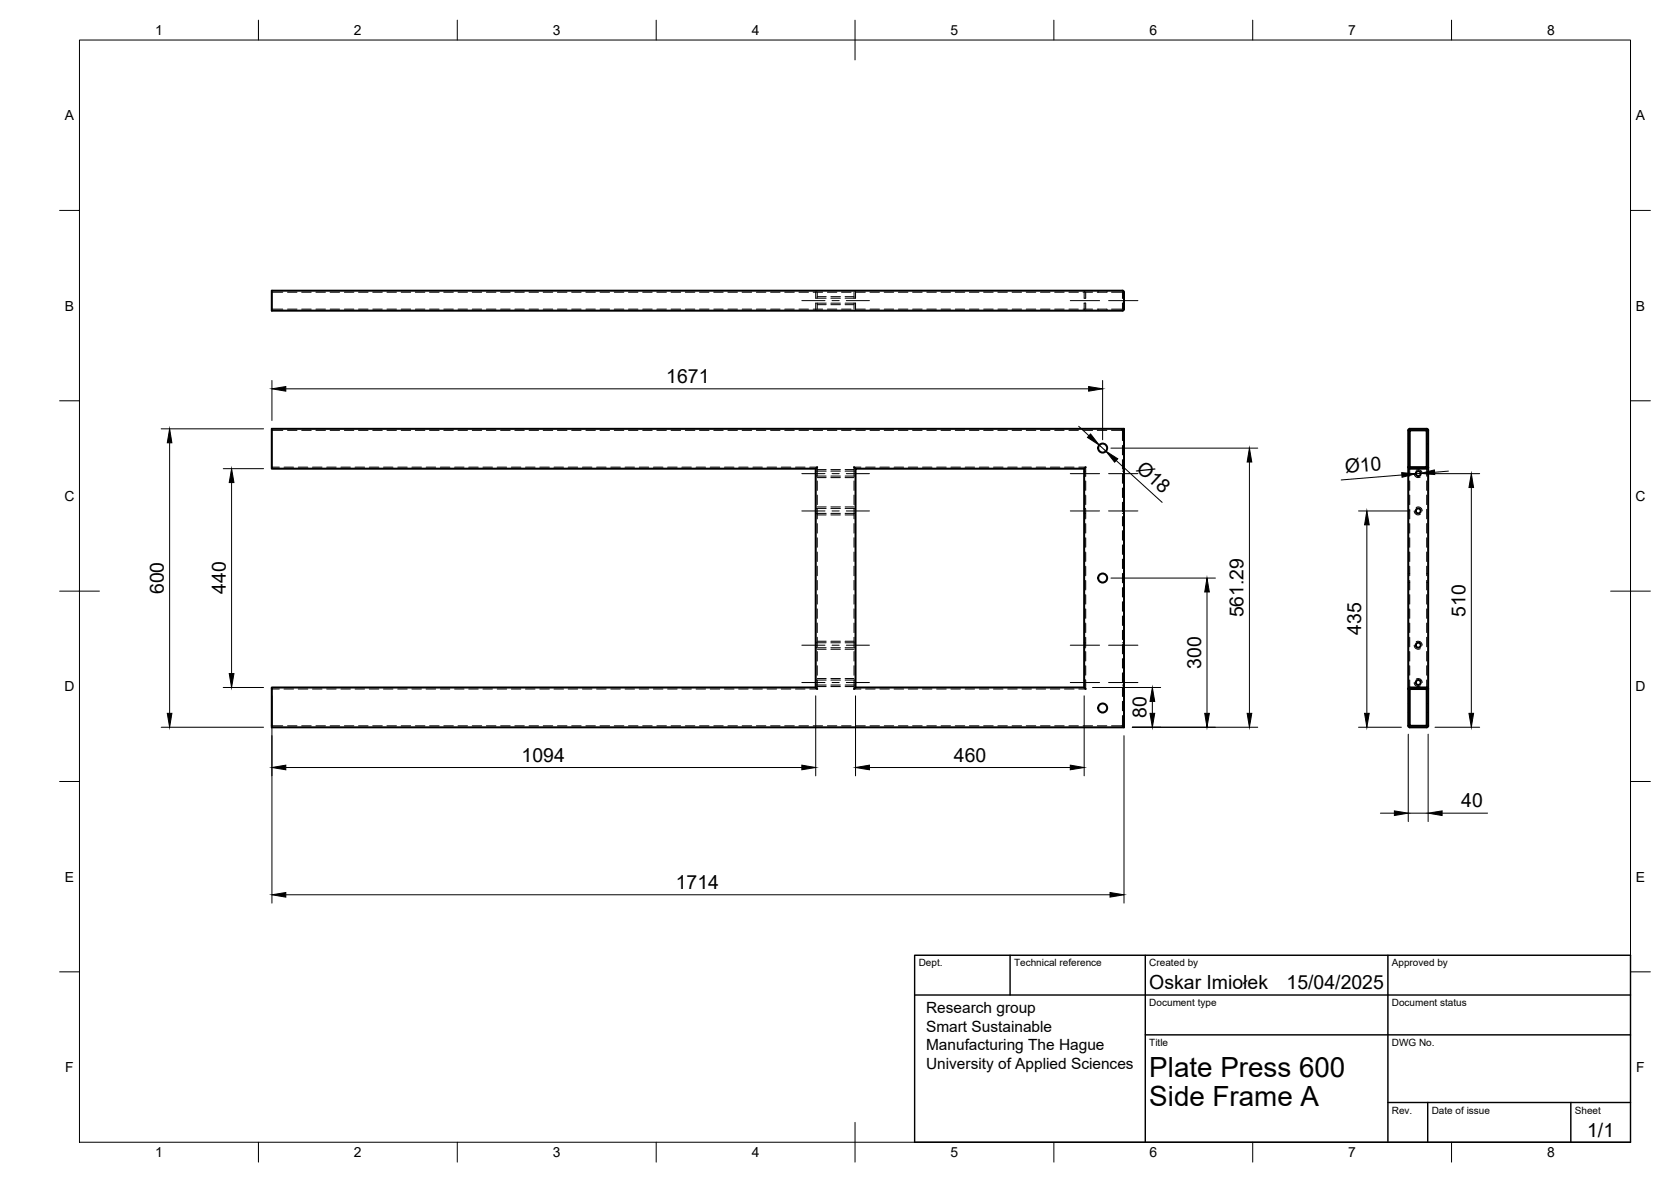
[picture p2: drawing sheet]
<svg xmlns="http://www.w3.org/2000/svg" width="420mm" height="297mm" viewBox="0 0 420 297" stroke-linecap="round" stroke-linejoin="round" font-family="sans-serif">
<defs><g id="words">
<g font-size="7">
<text x="289" y="270.6">Plate Press 600</text>
<text x="289" y="278.1">Side Frame A</text>
</g>
<g font-size="4.9">
<text x="167.5" y="96.3">1671</text>
<text x="285.5" y="118.1" transform="rotate(42 285.5 118.1)">Ø18</text>
<text x="338.3" y="119" transform="rotate(-5 338.3 119)">Ø10</text>
<text x="41.2" y="149.3" transform="rotate(-90 41.2 149.3)">600</text>
<text x="56.8" y="149.3" transform="rotate(-90 56.8 149.3)">440</text>
<text x="312.7" y="155.2" transform="rotate(-90 312.7 155.2)">561.29</text>
<text x="368.5" y="154.9" transform="rotate(-90 368.5 154.9)">510</text>
<text x="342.2" y="159.6" transform="rotate(-90 342.2 159.6)">435</text>
<text x="302" y="168.1" transform="rotate(-90 302 168.1)">300</text>
<text x="288.3" y="180.5" transform="rotate(-90 288.3 180.5)">80</text>
<text x="131.1" y="191.4">1094</text>
<text x="239.9" y="191.4">460</text>
<text x="367.4" y="202.9">40</text>
<text x="169.9" y="223.5">1714</text>
<text x="289" y="248.5">Oskar Imiołek</text>
<text x="323.5" y="248.5">15/04/2025</text>
<text x="399.1" y="285.7">1/1</text>
</g>
<g font-size="3.9">
<text x="232.9" y="254.6">Research group</text>
<text x="232.9" y="259.3">Smart Sustainable</text>
<text x="232.9" y="263.9">Manufacturing The Hague</text>
<text x="232.9" y="268.6">University of Applied Sciences</text>
</g>
<g font-size="3.5">
<text x="39" y="8.8">1</text>
<text x="89" y="8.8">2</text>
<text x="139" y="8.8">3</text>
<text x="189" y="8.8">4</text>
<text x="239" y="8.8">5</text>
<text x="289" y="8.8">6</text>
<text x="339" y="8.8">7</text>
<text x="389" y="8.8">8</text>
<text x="16.3" y="30.2">A</text>
<text x="411.3" y="30.2">A</text>
<text x="16.3" y="78">B</text>
<text x="411.3" y="78">B</text>
<text x="16.2" y="125.9">C</text>
<text x="411.2" y="125.9">C</text>
<text x="16.2" y="173.7">D</text>
<text x="411.2" y="173.7">D</text>
<text x="16.3" y="221.6">E</text>
<text x="411.3" y="221.6">E</text>
<text x="16.4" y="269.4">F</text>
<text x="411.4" y="269.4">F</text>
<text x="39" y="290.8">1</text>
<text x="89" y="290.8">2</text>
<text x="139" y="290.8">3</text>
<text x="189" y="290.8">4</text>
<text x="239" y="290.8">5</text>
<text x="289" y="290.8">6</text>
<text x="339" y="290.8">7</text>
<text x="389" y="290.8">8</text>
</g>
<g font-size="2.5">
<text x="231" y="242.9">Dept.</text>
<text x="255" y="242.9">Technical reference</text>
<text x="289" y="242.9">Created by</text>
<text x="350" y="242.9">Approved by</text>
<text x="289" y="252.8">Document type</text>
<text x="350" y="252.8">Document status</text>
<text x="289" y="262.9">Title</text>
<text x="350" y="262.9">DWG No.</text>
<text x="350" y="279.9">Rev.</text>
<text x="360" y="279.9">Date of issue</text>
<text x="396" y="279.9">Sheet</text>
</g>
</g></defs>
<!-- layer: Visible -->
<g fill="none" stroke="#000" stroke-width=".51">
<path d="M68.3 73.1h213.9l.4 .3v4.3l-.4 .4h-213.9zM205.1 117.8v55M214.7 117.4l.4 .4M272.6 117.8h-57.5v55M273 117.4l-.4 .4v55M282.2 108.1l.4-.3h-214.3v10h136.8l.4-.4M282.6 107.8v75h-214.3v-10h136.8M354.1 117.4l.4 .4M354.5 108.1h4.2v9.3h-4.2zM354.5 117.8h4.2M359.1 117.4l-.4 .4M205.1 172.8l.4 .4"/>
<path d="M215.1 172.8l-.4 .4M215.1 172.8h57.5l.4 .4M354.5 173.2h4.2v9.2h-4.2zM359.1 173.1l-.4-.3h-4.2l-.4 .3M282.2 182.4l.4 .4M354.5 182.8h4.2M358.7 182.8l.4-.4v-74.3l-.4-.3h-4.2l-.4 .3v74.3l.4 .4"/>
<circle cx="277.3" cy="112.6" r="1.13"/>
<circle cx="356.6" cy="119" r=".62"/>
<circle cx="356.6" cy="128.4" r=".62"/>
<circle cx="277.3" cy="145.3" r="1.13"/>
<circle cx="277.3" cy="177.9" r="1.13"/>
<circle cx="356.6" cy="162.1" r=".62"/>
<circle cx="356.6" cy="171.5" r=".62"/>
</g>
<!-- layer: Hidden -->
<g fill="none" stroke="#000" stroke-width=".25">
<path d="M68.3 77.7h2.8M68.3 73.4h2.8M72.3 77.7h2.4M72.3 73.4h2.4M75.9 77.7h2.4M75.9 73.4h2.4M79.4 77.7h2.4M79.4 73.4h2.4M83 77.7h2.4M83 73.4h2.4M86.6 77.7h2.4M86.6 73.4h2.4"/>
<path d="M90.1 77.7h2.4M90.1 73.4h2.4M93.7 77.7h2.4M93.7 73.4h2.4M97.3 77.7h2.4M97.3 73.4h2.4M100.9 77.7h2.4M100.9 73.4h2.4M104.4 77.7h2.4M104.4 73.4h2.4M108 77.7h2.4M108 73.4h2.4"/>
<path d="M111.6 77.7h2.4M111.6 73.4h2.4M115.2 77.7h2.3M115.2 73.4h2.3M118.7 77.7h2.4M118.7 73.4h2.4M122.3 77.7h2.4M122.3 73.4h2.4M125.9 77.7h2.4M125.9 73.4h2.4M129.5 77.7h2.3M129.5 73.4h2.3"/>
<path d="M133 77.7h2.4M133 73.4h2.4M136.6 77.7h2.4M136.6 73.4h2.4M140.2 77.7h2.4M140.2 73.4h2.4M143.7 77.7h2.4M143.7 73.4h2.4M147.3 77.7h2.4M147.3 73.4h2.4M150.9 77.7h2.4M150.9 73.4h2.4"/>
<path d="M154.5 77.7h2.3M154.5 73.4h2.3M158 77.7h2.4M158 73.4h2.4M161.6 77.7h2.4M161.6 73.4h2.4M165.2 77.7h2.4M165.2 73.4h2.4M168.7 77.7h2.4M168.7 73.4h2.4M172.3 77.7h2.4M172.3 73.4h2.4"/>
<path d="M175.9 77.7h2.4M175.9 73.4h2.4M179.5 77.7h2.3M179.5 73.4h2.3M183 77.7h2.4M183 73.4h2.4M186.6 77.7h2.4M186.6 73.4h2.4M190.2 77.7h2.4M190.2 73.4h2.4M193.8 77.7h2.3M193.8 73.4h2.3"/>
<path d="M197.3 77.7h2.4M197.3 73.4h2.4M200.9 77.7h2.4M200.9 73.4h2.4M204.5 77.7h2.3M204.5 73.4h2.3M205.5 76.6h2.2M205.5 74.6h2.2M205.5 73.1l-.4 .3v1.6l2.6-.1M205.5 73.4v1.6M205.5 76.2v1.5M207.7 76.2h-2.6v1.6l.4 .3"/>
<path d="M208 77.7h2.4M208 73.4h2.4M208.9 76.2h2.4M208.9 74.9h2.4M208.9 76.6h2.4M208.9 74.6h2.4M211.6 77.7h2.4M211.6 73.4h2.4M212.5 76.2h2.6v1.6l-.4 .3M212.5 76.6h2.2M212.5 74.6h2.2M214.7 73.1l.4 .2v1.7l-2.6-.1"/>
<path d="M214.7 73.4v1.6M214.7 76.2v1.5M215.2 77.7h2.4M215.2 73.4h2.4M218.8 77.7h2.3M218.8 73.4h2.3M222.3 77.7h2.4M222.3 73.4h2.4M225.9 77.7h2.4M225.9 73.4h2.4M229.5 77.7h2.4M229.5 73.4h2.4"/>
<path d="M233 77.7h2.4M233 73.4h2.4M236.6 77.7h2.4M236.6 73.4h2.4M240.2 77.7h2.4M240.2 73.4h2.4M243.8 77.7h2.3M243.8 73.4h2.3M247.3 77.7h2.4M247.3 73.4h2.4M250.9 77.7h2.4M250.9 73.4h2.4"/>
<path d="M254.5 77.7h2.4M254.5 73.4h2.4M258 77.7h2.4M258 73.4h2.4M261.6 77.7h2.4M261.6 73.4h2.4M265.2 77.7h2.4M265.2 73.4h2.4M268.8 77.7h2.3M268.8 73.4h2.3M272.3 77.7h2.4M272.3 73.4h2.4"/>
<path d="M273 73.1l-.4 .3v1.6l.4-.1v-1.5M273 77.7v-1.5h-.4v1.5l.4 .4M275.9 77.7h2.4M275.9 73.4h2.4M276.1 73.1v.3M276.1 77.7v.4M278.4 73.1v.3M278.4 77.7v.4M279.5 73.4h2.7v1.6l.4-.1M282.6 76.2h-.4v1.5h-2.7M68.3 117.4h1.9M68.3 108.1h2.8"/>
<path d="M71.4 117.4h2.4M72.3 108.1h2.4M75 117.4h2.4M75.9 108.1h2.4M78.6 117.4h2.4M79.4 108.1h2.4M82.1 117.4h2.4M83 108.1h2.4M85.7 117.4h2.4M86.6 108.1h2.4M89.3 117.4h2.4M90.1 108.1h2.4"/>
<path d="M92.9 117.4h2.4M93.7 108.1h2.4M96.4 117.4h2.4M97.3 108.1h2.4M100 117.4h2.4M100.9 108.1h2.4M103.6 117.4h2.4M104.4 108.1h2.4M107.1 117.4h2.4M108 108.1h2.4M110.7 117.4h2.4M111.6 108.1h2.4"/>
<path d="M114.3 117.4h2.4M115.2 108.1h2.3M117.9 117.4h2.3M118.7 108.1h2.4M121.4 117.4h2.4M122.3 108.1h2.4M125 117.4h2.4M125.9 108.1h2.4M128.6 117.4h2.4M129.5 108.1h2.3M132.1 117.4h2.4M133 108.1h2.4"/>
<path d="M135.7 117.4h2.4M136.6 108.1h2.4M139.3 117.4h2.4M140.2 108.1h2.4M142.9 117.4h2.3M143.7 108.1h2.4M146.5 117.4h2.3M147.3 108.1h2.4M150 117.4h2.4M150.9 108.1h2.4M153.6 117.4h2.4M154.5 108.1h2.3"/>
<path d="M157.2 117.4h2.3M158 108.1h2.4M160.7 117.4h2.4M161.6 108.1h2.4M164.3 117.4h2.4M165.2 108.1h2.4M167.9 117.4h2.4M168.7 108.1h2.4M171.4 117.4h2.4M172.3 108.1h2.4M175 117.4h2.4M175.9 108.1h2.4"/>
<path d="M178.6 117.4h2.4M179.5 108.1h2.3M182.2 117.4h2.4M183 108.1h2.4M185.7 117.4h2.4M186.6 108.1h2.4M189.3 117.4h2.4M190.2 108.1h2.4M192.9 117.4h2.4M193.8 108.1h2.3M196.4 117.4h2.4M197.3 108.1h2.4"/>
<path d="M200 117.4h2.4M200.9 108.1h2.4M203.6 117.4h1.9v2.3M204.5 108.1h2.3M205.1 119.6h2.6M205.1 118.4h2.6M205.5 118h2.2M208 108.1h2.4M208.9 119.6h2.4M208.9 118.4h2.4M208.9 118h2.4M211.6 108.1h2.4"/>
<path d="M212.5 119.6h2.6M212.5 118.4h2.6M212.5 118h2.2M215.2 108.1h2.4M216.5 117.4h-1.8v2.3M217.7 117.4h2.3M218.8 108.1h2.3M221.2 117.4h2.4M222.3 108.1h2.4M224.8 117.4h2.4M225.9 108.1h2.4M228.4 117.4h2.4"/>
<path d="M229.5 108.1h2.4M232 117.4h2.3M233 108.1h2.4M235.5 117.4h2.4M236.6 108.1h2.4M239.1 117.4h2.4M240.2 108.1h2.4M242.7 117.4h2.3M243.8 108.1h2.3M246.3 117.4h2.3M247.3 108.1h2.4M249.8 117.4h2.4"/>
<path d="M250.9 108.1h2.4M253.4 117.4h2.4M254.5 108.1h2.4M257 117.4h2.3M258 108.1h2.4M260.5 117.4h2.4M261.6 108.1h2.4M264.1 117.4h2.4M265.2 108.1h2.4M267.7 117.4h2.4M268.8 108.1h2.3M271.3 117.4h1.7v2.3"/>
<path d="M272.3 108.1h2.4M272.6 119.6h.4M272.6 118.4h.4M275.9 108.1h2.4M279.5 108.1h2.7v2.6M282.2 111.9v2.4M282.2 115.5v2.4M282.2 119.1v2.4M282.2 119.6h.4M282.2 118.4h.4M354.1 111.5h.4M354.1 113.7h.4"/>
<path d="M354.5 117.4v2.3M355.6 119a.98 .98 0 0 0 1.5 .9M356.1 118.2a.99 .99 0 0 1 1.5 .8M358.7 117.4v2.3M358.7 111.5h.4M358.7 113.7h.4M205.1 129h2.6M205.1 127.8h2.6M205.5 129.4h2.2M205.5 127.4h2.2M205.5 120h2.2M205.5 120.9v2.3"/>
<path d="M205.5 124.4v2.4M205.5 128v2.4M205.5 131.6v2.4M205.5 135.2v2.3M205.5 138.7v2.4M208.9 129h2.4M208.9 127.8h2.4M208.9 129.4h2.4M208.9 127.4h2.4M208.9 120h2.4M212.5 129h2.6M212.5 127.8h2.6"/>
<path d="M212.5 129.4h2.2M212.5 127.4h2.2M212.5 120h2.2M214.7 120.9v2.3M214.7 124.4v2.4M214.7 128v2.4M214.7 131.6v2.4M214.7 135.2v2.3M214.7 138.7v2.4M272.6 129h.4M272.6 127.8h.4M273 120.9v2.3"/>
<path d="M273 124.4v2.4M273 128v2.4M273 131.6v2.4M273 135.2v2.3M273 138.7v2.4M282.2 122.6v2.4M282.2 126.2v2.4M282.2 129.8v2.4M282.2 133.4v2.3M282.2 136.9v2.4M282.2 129h.4M282.2 127.8h.4"/>
<path d="M354.5 120.9v2.3M354.5 124.4v2.4M354.5 128v2.4M354.5 131.6v2.4M354.5 135.2v2.3M354.5 138.7v2.4M355.6 128.4a.98 .98 0 0 0 1.5 .9M356.1 127.5a.99 .99 0 0 1 1.5 .9M358.7 120.9v2.3M358.7 124.4v2.4M358.7 128v2.4M358.7 131.6v2.4"/>
<path d="M358.7 135.2v2.3M358.7 138.7v2.4M205.5 142.3v2.4M205.5 145.9v2.4M205.5 149.4v2.4M205.5 153v2.4M205.5 156.6v2.4M214.7 142.3v2.4M214.7 145.9v2.4M214.7 149.4v2.4M214.7 153v2.4M214.7 156.6v2.4"/>
<path d="M273 142.3v2.4M273 145.9v2.4M273 149.4v2.4M273 153v2.4M273 156.6v2.4M282.2 140.5v2.4M282.2 144.1v2.4M282.2 147.7v2.3M282.2 151.2v2.4M282.2 154.8v2.4M282.2 158.4v2.3M354.1 144.2h.4"/>
<path d="M354.1 146.4h.4M354.5 142.3v2.4M354.5 145.9v2.4M354.5 149.4v2.4M354.5 153v2.4M354.5 156.6v2.4M358.7 142.3v2.4M358.7 145.9v2.4M358.7 149.4v2.4M358.7 153v2.4M358.7 156.6v2.4M358.7 144.2h.4"/>
<path d="M358.7 146.4h.4M68.3 173.2h1.9M71.4 173.2h2.4M75 173.2h2.4M78.6 173.2h2.4M82.1 173.2h2.4M85.7 173.2h2.4M89.3 173.2h2.4M92.9 173.2h2.4M96.4 173.2h2.4M100 173.2h2.4M103.6 173.2h2.4"/>
<path d="M107.1 173.2h2.4M110.7 173.2h2.4M114.3 173.2h2.4M117.9 173.2h2.3M121.4 173.2h2.4M125 173.2h2.4M128.6 173.2h2.4M132.1 173.2h2.4M135.7 173.2h2.4M139.3 173.2h2.4M142.9 173.2h2.3M146.5 173.2h2.3"/>
<path d="M150 173.2h2.4M153.6 173.2h2.4M157.2 173.2h2.3M160.7 173.2h2.4M164.3 173.2h2.4M167.9 173.2h2.4M171.4 173.2h2.4M175 173.2h2.4M178.6 173.2h2.4M182.2 173.2h2.4M185.7 173.2h2.4M189.3 173.2h2.4"/>
<path d="M192.9 173.2h2.4M196.4 173.2h2.4M200 173.2h2.4M205.1 162.8h2.6M205.1 161.5h2.6M205.1 172.2h2.6M205.1 170.9h2.6M205.5 163.2h2.2M205.5 161.1h2.2M205.5 172.5h2.2M205.5 170.5h2.2M205.5 170.9v2.3h-1.9"/>
<path d="M205.5 160.2v2.3M205.5 163.7v2.4M205.5 167.3v2.4M208.9 162.8h2.4M208.9 161.5h2.4M208.9 172.2h2.4M208.9 170.9h2.4M208.9 163.2h2.4M208.9 161.1h2.4M208.9 172.5h2.4M208.9 170.5h2.4M212.5 162.8h2.6"/>
<path d="M212.5 161.5h2.6M212.5 172.2h2.6M212.5 170.9h2.6M212.5 163.2h2.2M212.5 161.1h2.2M212.5 172.5h2.2M212.5 170.5h2.2M214.7 170.9v2.3h1.8M214.7 160.2v2.3M214.7 163.7v2.4M214.7 167.3v2.4M217.7 173.2h2.3"/>
<path d="M221.2 173.2h2.4M224.8 173.2h2.4M228.4 173.2h2.4M232 173.2h2.3M235.5 173.2h2.4M239.1 173.2h2.4M242.7 173.2h2.3M246.3 173.2h2.3M249.8 173.2h2.4M253.4 173.2h2.4M257 173.2h2.3M260.5 173.2h2.4"/>
<path d="M264.1 173.2h2.4M267.7 173.2h2.4M272.6 162.8h.4M272.6 161.5h.4M272.6 172.2h.4M272.6 170.9h.4M273 170.9v2.3h-1.7M273 160.2v2.3M273 163.7v2.4M273 167.3v2.4M282.2 162v2.3M282.2 165.5v2.4"/>
<path d="M282.2 169.1v2.4M282.2 172.7v2.3M282.2 176.2v2.4M282.2 179.8v2.6h-2.7M282.2 162.8h.4M282.2 161.5h.4M282.2 172.2h.4M282.2 170.9h.4M354.1 176.8h.4M354.1 179.1h.4M354.5 160.2v2.3M354.5 163.7v2.4"/>
<path d="M354.5 167.3v2.4M354.5 170.9v2.3M355.6 171.5a1 1 0 0 0 1.5 .9M355.6 162.1a1 1 0 0 0 1.5 .9M356.1 170.7a.98 .98 0 0 1 1.5 .8M356.1 161.3a.98 .98 0 0 1 1.5 .8M358.7 160.2v2.3M358.7 163.7v2.4M358.7 167.3v2.4M358.7 170.9v2.3M358.7 176.8h.4M358.7 179.1h.4"/>
<path d="M68.3 182.4h2.8M72.3 182.4h2.4M75.9 182.4h2.4M79.4 182.4h2.4M83 182.4h2.4M86.6 182.4h2.4M90.1 182.4h2.4M93.7 182.4h2.4M97.3 182.4h2.4M100.9 182.4h2.4M104.4 182.4h2.4M108 182.4h2.4"/>
<path d="M111.6 182.4h2.4M115.2 182.4h2.3M118.7 182.4h2.4M122.3 182.4h2.4M125.9 182.4h2.4M129.5 182.4h2.3M133 182.4h2.4M136.6 182.4h2.4M140.2 182.4h2.4M143.7 182.4h2.4M147.3 182.4h2.4M150.9 182.4h2.4"/>
<path d="M154.5 182.4h2.3M158 182.4h2.4M161.6 182.4h2.4M165.2 182.4h2.4M168.7 182.4h2.4M172.3 182.4h2.4M175.9 182.4h2.4M179.5 182.4h2.3M183 182.4h2.4M186.6 182.4h2.4M190.2 182.4h2.4M193.8 182.4h2.3"/>
<path d="M197.3 182.4h2.4M200.9 182.4h2.4M204.5 182.4h2.3M208 182.4h2.4M211.6 182.4h2.4M215.2 182.4h2.4M218.8 182.4h2.3M222.3 182.4h2.4M225.9 182.4h2.4M229.5 182.4h2.4M233 182.4h2.4M236.6 182.4h2.4"/>
<path d="M240.2 182.4h2.4M243.8 182.4h2.3M247.3 182.4h2.4M250.9 182.4h2.4M254.5 182.4h2.4M258 182.4h2.4M261.6 182.4h2.4M265.2 182.4h2.4M268.8 182.4h2.3M272.3 182.4h2.4M275.9 182.4h2.4"/>
</g>
<!-- layer: BORDER -->
<g fill="none" stroke="#000" stroke-width=".25">
<path d="M20 10.1h390v276.9h-390zM65 5.1v5M115 5.1v5M165 5.1v5M215 5.1v10M265 5.1v5M315 5.1v5M365 5.1v5M15 52.9h5M410 52.9h5M15 100.7h5M410 100.7h5"/>
<path d="M15 148.6h10M405 148.6h10M15 196.4h5M410 196.4h5M15 244.2h5M410 244.2h5M65 287v5M115 287v5M165 287v5M215 282.1v9.9M265 287v5M315 287v5"/>
<path d="M365 287v5"/>
</g>
<!-- layer: TITLEBLOCK -->
<path d="M230 250h180M230 240.1h180v46.9h-180zM254 240.1v9.9M288 240.1v46.9M349 240.1v46.9M288 260.1h122M349 277.1h61M359 277.1v9.9M395 277.1v9.9" fill="none" stroke="#000" stroke-width=".36"/>
<!-- layer: FD_Dimensions -->
<g fill="none" stroke="#000" stroke-width=".25">
<path d="M68.4 95.6v10.1M71.9 97.7h201.8M277.2 95.6v14.9M40.5 107.8h25.8M42.7 111.3v68M56.1 117.8h10.2M271.2 107.1l2.6 2.4M276.4 111.9l1.7 1.5M279.3 112.6h37M280.6 115.7l11.6 10.5M314.2 116.1v63.2M352.5 119.4l-15.3 1.2"/>
<path d="M357.2 119l-1.2 .1M358.7 119h13.3M364.2 118.4l-3.5 .3M58.2 121.3v48M341.6 128.4h12.9M343.7 131.9v47.4M370 122.5v56.8M279.3 145.3h26.3M303.5 148.8v30.5M56.1 172.8h10.2M68.4 174.9v52.1M205.1 174.9v20.1"/>
<path d="M215.1 174.9v20.1M272.6 174.9v20.1M274.7 172.8h17.1M289.8 176.3v3M40.5 182.8h25.8M71.9 192.9h129.7M218.6 192.9h50.5M282.6 184.9v42.1M284.7 182.8h31.6M341.6 182.8h10.8M354.1 184.5v22M359.1 184.5v22"/>
<path d="M360.8 182.8h11.2M347.1 204.4h3.5M354.1 204.4h5M362.6 204.4h11.4M71.9 224.9h207.2"/>
</g>
<g fill="#000" stroke="#000" stroke-width=".25">
<path d="M68.4 97.7l3.5-.6v1.2zM273.7 97.1l3.5 .6-3.5 .6zM42.7 107.8l.5 3.5h-1.1zM274.2 109.1l2.2 2.8-3-2zM278.1 113.4l3 1.9-.8 .8zM314.2 112.6l.5 3.5h-1.1zM352.4 118.8l3.6 .3-3.5 .8zM357.2 119l3.5-.9 .1 1.2zM58.2 117.8l.6 3.5h-1.2zM343.7 128.4l.6 3.5h-1.2zM370 119l.5 3.5h-1.1zM303.5 145.3l.6 3.5h-1.2z"/>
<path d="M42.1 179.3h1.1l-.5 3.5zM57.6 169.3h1.2l-.6 3.5zM289.8 172.8l.5 3.5h-1.1zM289.2 179.3h1.1l-.5 3.5zM302.9 179.3h1.2l-.6 3.5zM313.6 179.3h1.1l-.5 3.5zM343.1 179.3h1.2l-.6 3.5zM369.4 179.3h1.1l-.5 3.5zM68.4 192.9l3.5-.6v1.1zM201.6 192.3l3.5 .6-3.5 .5zM215.1 192.9l3.5-.6v1.1zM269.1 192.3l3.5 .6-3.5 .5z"/>
<path d="M350.6 203.8l3.5 .6-3.5 .5zM359.1 204.4l3.5-.6v1.1zM68.4 224.9l3.5-.6v1.2zM279.1 224.3l3.5 .6-3.5 .6z"/>
</g>
<!-- layer: Smart Centers -->
<g fill="none" stroke="#000" stroke-width=".25">
<path d="M201.6 75.6h5.8M209.2 75.6h1.8M212.8 75.6h5.8M269.1 75.6h7.4M278.7 75.6h7.4M201.6 119h5.8M209.2 119h1.8M212.8 119h5.8M269.1 119h7.4M278.7 119h7.4M201.6 128.4h5.8M209.2 128.4h1.8"/>
<path d="M212.8 128.4h5.8M269.1 128.4h7.4M278.7 128.4h7.4M201.6 162.1h5.8M201.6 171.5h5.8M209.2 162.1h1.8M209.2 171.5h1.8M212.8 162.1h5.8M212.8 171.5h5.8M269.1 162.1h7.4M269.1 171.5h7.4M278.7 162.1h7.4"/>
<path d="M278.7 171.5h7.4"/>
</g>
<use href="#words"/>
</svg>
